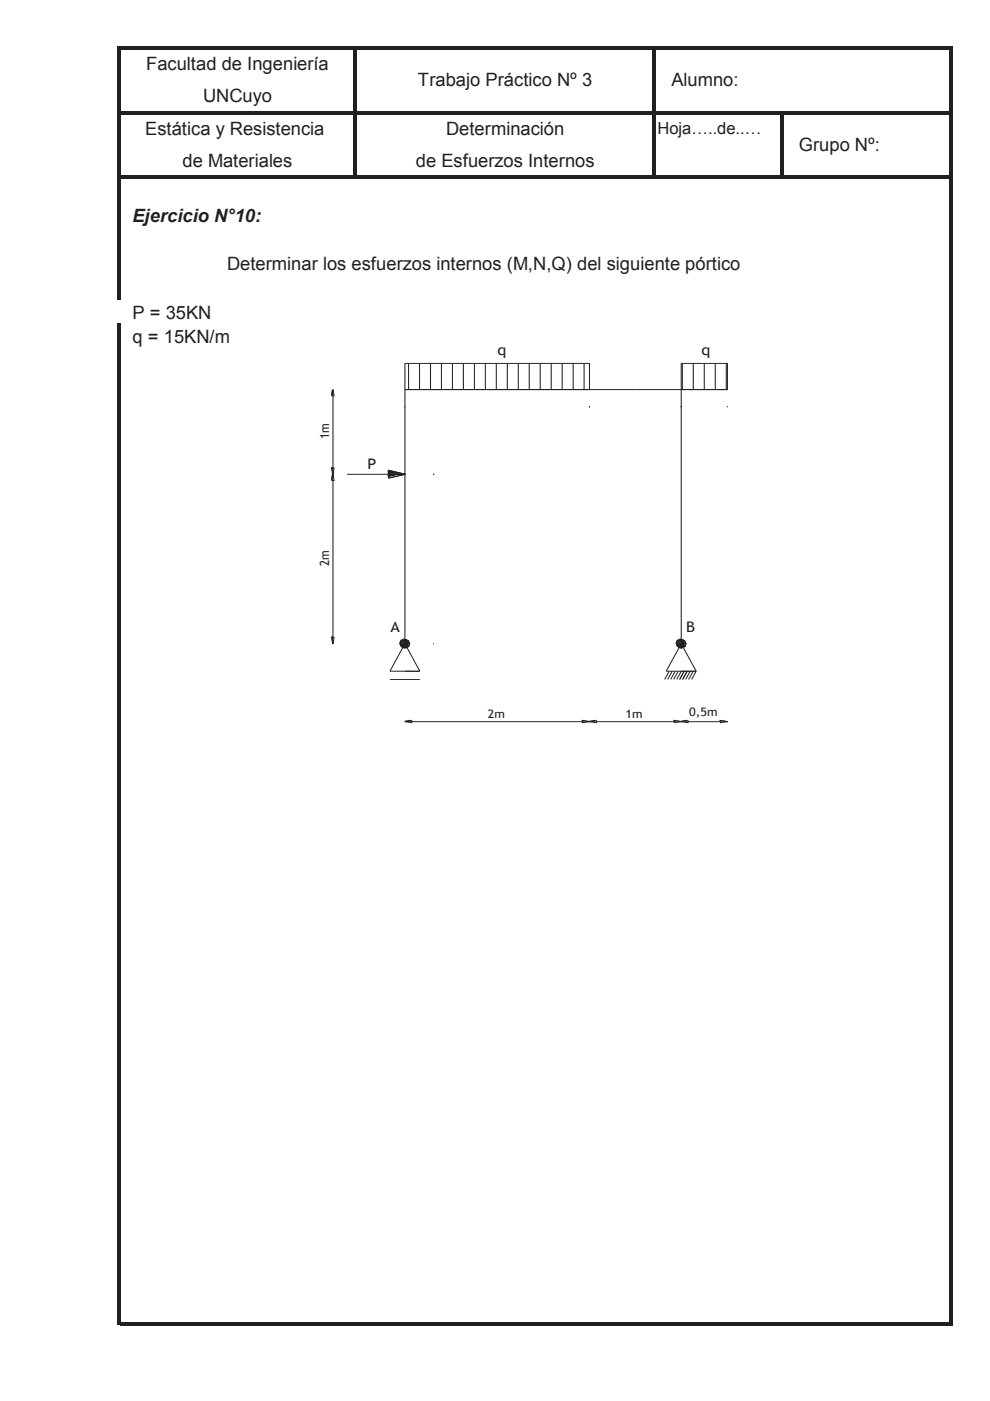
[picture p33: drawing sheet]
<svg xmlns="http://www.w3.org/2000/svg" width="210mm" height="297mm" viewBox="0 0 210 297" stroke-linecap="round" stroke-linejoin="round" font-family="sans-serif">
<defs><g id="words">
<g font-size="3.9" fill="#231f20">
<text x="31" y="14.8">Facultad de Ingeniería</text>
<text x="43.1" y="21.7">UNCuyo</text>
<text x="88.6" y="18.2">Trabajo Práctico Nº 3</text>
<text x="142.3" y="18.2">Alumno:</text>
<text x="30.8" y="28.5">Estática y Resistencia</text>
<text x="94.6" y="28.5">Determinación</text>
<text x="38.7" y="35.4">de Materiales</text>
<text x="88.2" y="35.4">de Esfuerzos Internos</text>
<text x="169.4" y="32">Grupo Nº:</text>
<text x="28.1" y="47.1">Ejercicio N°10:</text>
<text x="48.1" y="57.3">Determinar los esfuerzos internos (M,N,Q) del siguiente pórtico</text>
<text x="28.1" y="67.6">P = 35KN</text>
<text x="28.1" y="72.7">q = 15KN/m</text>
</g>
<text font-size="3.5" fill="#231f20" x="139.4" y="28.4">Hoja…..de..…</text>
<g font-size="3.1" fill="#231f20">
<text x="105.5" y="75.3">q</text>
<text x="148.7" y="75.3">q</text>
<text x="77.9" y="99.5">P</text>
<text x="82.8" y="134">A</text>
<text x="145.5" y="134">B</text>
</g>
<g font-size="2.7" fill="#231f20">
<text x="69.8" y="93.1" transform="rotate(-90 69.8 93.1)">1m</text>
<text x="69.8" y="120" transform="rotate(-90 69.8 120)">2m</text>
</g>
<g font-size="2.5" fill="#231f20">
<text x="103.4" y="152.3">2m</text>
<text x="132.6" y="152.3">1m</text>
<text x="146.1" y="151.8">0,5m</text>
</g>
</g></defs>
<g fill="#231f20">
<path d="M24.8 9.8h.7v53.7h-.7z" fill-rule="evenodd"/>
<path d="M24.8 68.6h.7v212.4h-.7z" fill-rule="evenodd"/>
<path d="M74.9 10.5h.7v27.4h-.7z" fill-rule="evenodd"/>
<path d="M138.4 10.5h.6v27.4h-.6z" fill-rule="evenodd"/>
<path d="M201.3 10.5h.7v270.5h-.7z" fill-rule="evenodd"/>
<path d="M165.4 24.2h.7v13.7h-.7z" fill-rule="evenodd"/>
<path d="M25.5 9.8h176.5v.7h-176.5z" fill-rule="evenodd"/>
<path d="M25.5 23.5h176.5v.7h-176.5z" fill-rule="evenodd"/>
<path d="M25.5 37.3h176.5v.6h-176.5z" fill-rule="evenodd"/>
<path d="M25.5 280.3h176.5v.7h-176.5z" fill-rule="evenodd"/>
</g>
<path d="M63.7 63.3h99.4v95.8h-99.4z" fill-rule="evenodd" fill="#fff"/>
<path d="M145.9 153h6.9" fill="none" stroke="#231f20" stroke-width=".21"/>
<path d="M144.2 152.8l1.5-.2v.5z" fill="#231f20"/>
<path d="M144.4 153l1.5-.2v.4z" fill="none" stroke="#231f20" stroke-width=".21"/>
<path d="M152.6 152.6l1.4 .2-1.4 .3z" fill="#231f20"/>
<path d="M144.4 86.2h.1M154.2 86.2h.1M126.5 153h16.5M152.8 152.8l1.4 .2-1.4 .2zM154.2 153h.1" fill="none" stroke="#231f20" stroke-width=".21"/>
<path d="M124.8 152.8l1.5-.2v.5z" fill="#231f20"/>
<path d="M125 153l1.5-.2v.4z" fill="none" stroke="#231f20" stroke-width=".21"/>
<path d="M142.8 152.6l1.4 .2-1.4 .3z" fill="#231f20"/>
<path d="M125 86.2h.1M144.4 86.2h.1M87.3 153h36.2M143 152.8l1.4 .2-1.4 .2zM144.4 153h.1" fill="none" stroke="#231f20" stroke-width=".21"/>
<path d="M85.6 152.8l1.5-.2v.5z" fill="#231f20"/>
<path d="M85.8 153l1.5-.2v.4z" fill="none" stroke="#231f20" stroke-width=".21"/>
<path d="M123.3 152.6l1.5 .2-1.5 .3z" fill="#231f20"/>
<path d="M85.8 86.2h.1M125 86.2h.1M70.6 101.9v33.2M123.5 152.8l1.5 .2-1.5 .2zM125 153h.1" fill="none" stroke="#231f20" stroke-width=".21"/>
<path d="M70.4 100.4l.2 1.3h-.5z" fill="#231f20"/>
<path d="M70.6 100.5l.2 1.4h-.5z" fill="none" stroke="#231f20" stroke-width=".21"/>
<path d="M70.1 134.9h.5l-.2 1.4z" fill="#231f20"/>
<path d="M82.4 99.8v1.6l3.5-.8M91.9 100.5h.1M70.3 135.1h.5l-.2 1.4zM70.6 136.5h.1M91.9 136.5h.1" fill="none" stroke="#231f20" stroke-width=".21"/>
<path d="M82.2 99.6l3.5 .8h-3.5z" fill="#231f20"/>
<path d="M82.4 99.8l3.5 .8h-3.5zM82.4 100.6h3.5z" fill="none" stroke="#231f20" stroke-width=".21"/>
<path d="M82.2 100.4h3.5l-3.5 .8z" fill="#231f20"/>
<path d="M85.8 82.6v53.9l-3.1 5.8h6.3M144.4 82.6v53.9M82.4 100.6h3.5l-3.5 .8zM144.4 136.5l3.2 5.8M144.4 136.5l-3.1 5.8M82.7 144.1h6.3" fill="none" stroke="#231f20" stroke-width=".21"/>
<path d="M84.9 135.6l.7-.2 .8 .2z" fill="#231f20"/>
<path d="M85.1 135.8l.7-.2 .8 .2z" fill="none" stroke="#231f20" stroke-width=".21"/>
<path d="M84.9 135.6l1.8 .7h-2.1z" fill="#231f20"/>
<path d="M85.1 135.8l1.8 .7h-2.1z" fill="none" stroke="#231f20" stroke-width=".21"/>
<path d="M84.9 135.6h1.5l.3 .7z" fill="#231f20"/>
<path d="M85.1 135.8h1.5l.3 .7z" fill="none" stroke="#231f20" stroke-width=".21"/>
<path d="M84.6 136.3l.8 .5h-.6z" fill="#231f20"/>
<path d="M84.8 136.5l.8 .5h-.6z" fill="none" stroke="#231f20" stroke-width=".21"/>
<path d="M84.6 136.3h1l-.2 .5z" fill="#231f20"/>
<path d="M84.8 136.5h1l-.2 .5z" fill="none" stroke="#231f20" stroke-width=".21"/>
<path d="M85.6 136.3l.3 .5h-.5z" fill="#231f20"/>
<path d="M85.8 136.5l.3 .5h-.5z" fill="none" stroke="#231f20" stroke-width=".21"/>
<path d="M85.6 136.3l.9 .5h-.6z" fill="#231f20"/>
<path d="M85.8 136.5l.9 .5h-.6z" fill="none" stroke="#231f20" stroke-width=".21"/>
<path d="M85.6 136.3h1.1l-.2 .5z" fill="#231f20"/>
<path d="M85.8 136.5h1.1l-.2 .5z" fill="none" stroke="#231f20" stroke-width=".21"/>
<path d="M84.8 136.8h.6l-.2 .3z" fill="#231f20"/>
<path d="M85 137h.6l-.2 .3z" fill="none" stroke="#231f20" stroke-width=".21"/>
<path d="M85.4 136.8l.7 .3h-.9z" fill="#231f20"/>
<path d="M85.6 137l.7 .3h-.9z" fill="none" stroke="#231f20" stroke-width=".21"/>
<path d="M85.4 136.8h.5l.2 .3z" fill="#231f20"/>
<path d="M85.6 137h.5l.2 .3z" fill="none" stroke="#231f20" stroke-width=".21"/>
<path d="M85.9 136.8h.6l-.4 .3z" fill="#231f20"/>
<path d="M86.1 137h.6l-.4 .3z" fill="none" stroke="#231f20" stroke-width=".21"/>
<path d="M85.2 137.1h.9l-.5 .1z" fill="#231f20"/>
<g fill="none" stroke="#231f20" stroke-width=".21">
<path d="M85.4 137.3h.9l-.5 .1zM85.8 136.5l3.2 5.8M141.3 142.3h6.3l-1 1.8M141.9 142.3l-1 1.8M142.5 142.3l-.9 1.8M143.2 142.3l-1 1.8M143.8 142.3l-1 1.8M144.4 142.3l-.9 1.8M145.1 142.3l-1 1.8M145.7 142.3l-1 1.8M146.3 142.3l-.9 1.8M147 142.3l-1 1.8"/>
<circle cx="85.9" cy="136.5" r=".97"/>
</g>
<path d="M143.5 135.6l.7-.2 .7 .2z" fill="#231f20"/>
<path d="M143.7 135.8l.7-.2 .7 .2z" fill="none" stroke="#231f20" stroke-width=".21"/>
<path d="M143.5 135.6l1.7 .7h-2z" fill="#231f20"/>
<path d="M143.7 135.8l1.7 .7h-2z" fill="none" stroke="#231f20" stroke-width=".21"/>
<path d="M143.5 135.6h1.4l.3 .7z" fill="#231f20"/>
<path d="M143.7 135.8h1.4l.3 .7z" fill="none" stroke="#231f20" stroke-width=".21"/>
<path d="M143.2 136.3l.8 .5h-.6z" fill="#231f20"/>
<path d="M143.4 136.5l.8 .5h-.6z" fill="none" stroke="#231f20" stroke-width=".21"/>
<path d="M143.2 136.3h1l-.2 .5z" fill="#231f20"/>
<path d="M143.4 136.5h1l-.2 .5z" fill="none" stroke="#231f20" stroke-width=".21"/>
<path d="M144.2 136.3l.3 .5h-.5z" fill="#231f20"/>
<path d="M144.4 136.5l.3 .5h-.5z" fill="none" stroke="#231f20" stroke-width=".21"/>
<path d="M144.2 136.3l.9 .5h-.6z" fill="#231f20"/>
<path d="M144.4 136.5l.9 .5h-.6z" fill="none" stroke="#231f20" stroke-width=".21"/>
<path d="M144.2 136.3h1l-.1 .5z" fill="#231f20"/>
<path d="M144.4 136.5h1l-.1 .5z" fill="none" stroke="#231f20" stroke-width=".21"/>
<path d="M143.4 136.8h.6l-.2 .3z" fill="#231f20"/>
<path d="M143.6 137h.6l-.2 .3z" fill="none" stroke="#231f20" stroke-width=".21"/>
<path d="M144 136.8l.7 .3h-.9z" fill="#231f20"/>
<path d="M144.2 137l.7 .3h-.9z" fill="none" stroke="#231f20" stroke-width=".21"/>
<path d="M144 136.8h.5l.2 .3z" fill="#231f20"/>
<path d="M144.2 137h.5l.2 .3z" fill="none" stroke="#231f20" stroke-width=".21"/>
<path d="M144.5 136.8h.6l-.4 .3z" fill="#231f20"/>
<path d="M144.7 137h.6l-.4 .3z" fill="none" stroke="#231f20" stroke-width=".21"/>
<path d="M143.8 137.1h.9l-.5 .1z" fill="#231f20"/>
<g fill="none" stroke="#231f20" stroke-width=".21">
<path d="M70.6 83.9v15.3M85.8 82.6h48.9M144 137.3h.9l-.5 .1zM85.8 142.3h3.2"/>
<circle cx="144.5" cy="136.5" r=".96"/>
</g>
<path d="M70.4 82.4l.2 1.4h-.5z" fill="#231f20"/>
<path d="M70.6 82.6l.2 1.3h-.5z" fill="none" stroke="#231f20" stroke-width=".21"/>
<path d="M70.1 99h.5l-.2 1.4z" fill="#231f20"/>
<g fill="none" stroke="#231f20" stroke-width=".21">
<path d="M85.8 77.1h39.2v5.5h-39.2zM86.6 77.1v5.5M89 77.1v5.5M91.3 77.1v5.5M93.6 77.1v5.5M95.9 77.1v5.5M98.2 77.1v5.5M100.6 77.1v5.5M102.9 77.1v5.5M105.2 77.1v5.5M107.6 77.1v5.5M109.9 77.1v5.5"/>
<path d="M112.2 77.1v5.5M114.5 77.1v5.5M116.9 77.1v5.5M119.2 77.1v5.5M121.5 77.1v5.5M123.8 77.1v5.5M144.4 77.1h9.8v5.5h-9.8zM144.7 77.1v5.5M147 77.1v5.5M149.3 77.1v5.5M151.7 77.1v5.5M154 77.1v5.5"/>
<path d="M70.3 99.2h.5l-.2 1.4zM92 82.6h.1M134.7 82.6h19.5M70.6 100.6h.1M73.6 100.6h12.3l-3.5-.8v.8M92 100.6h.1"/>
</g>
<use href="#words"/>
</svg>
